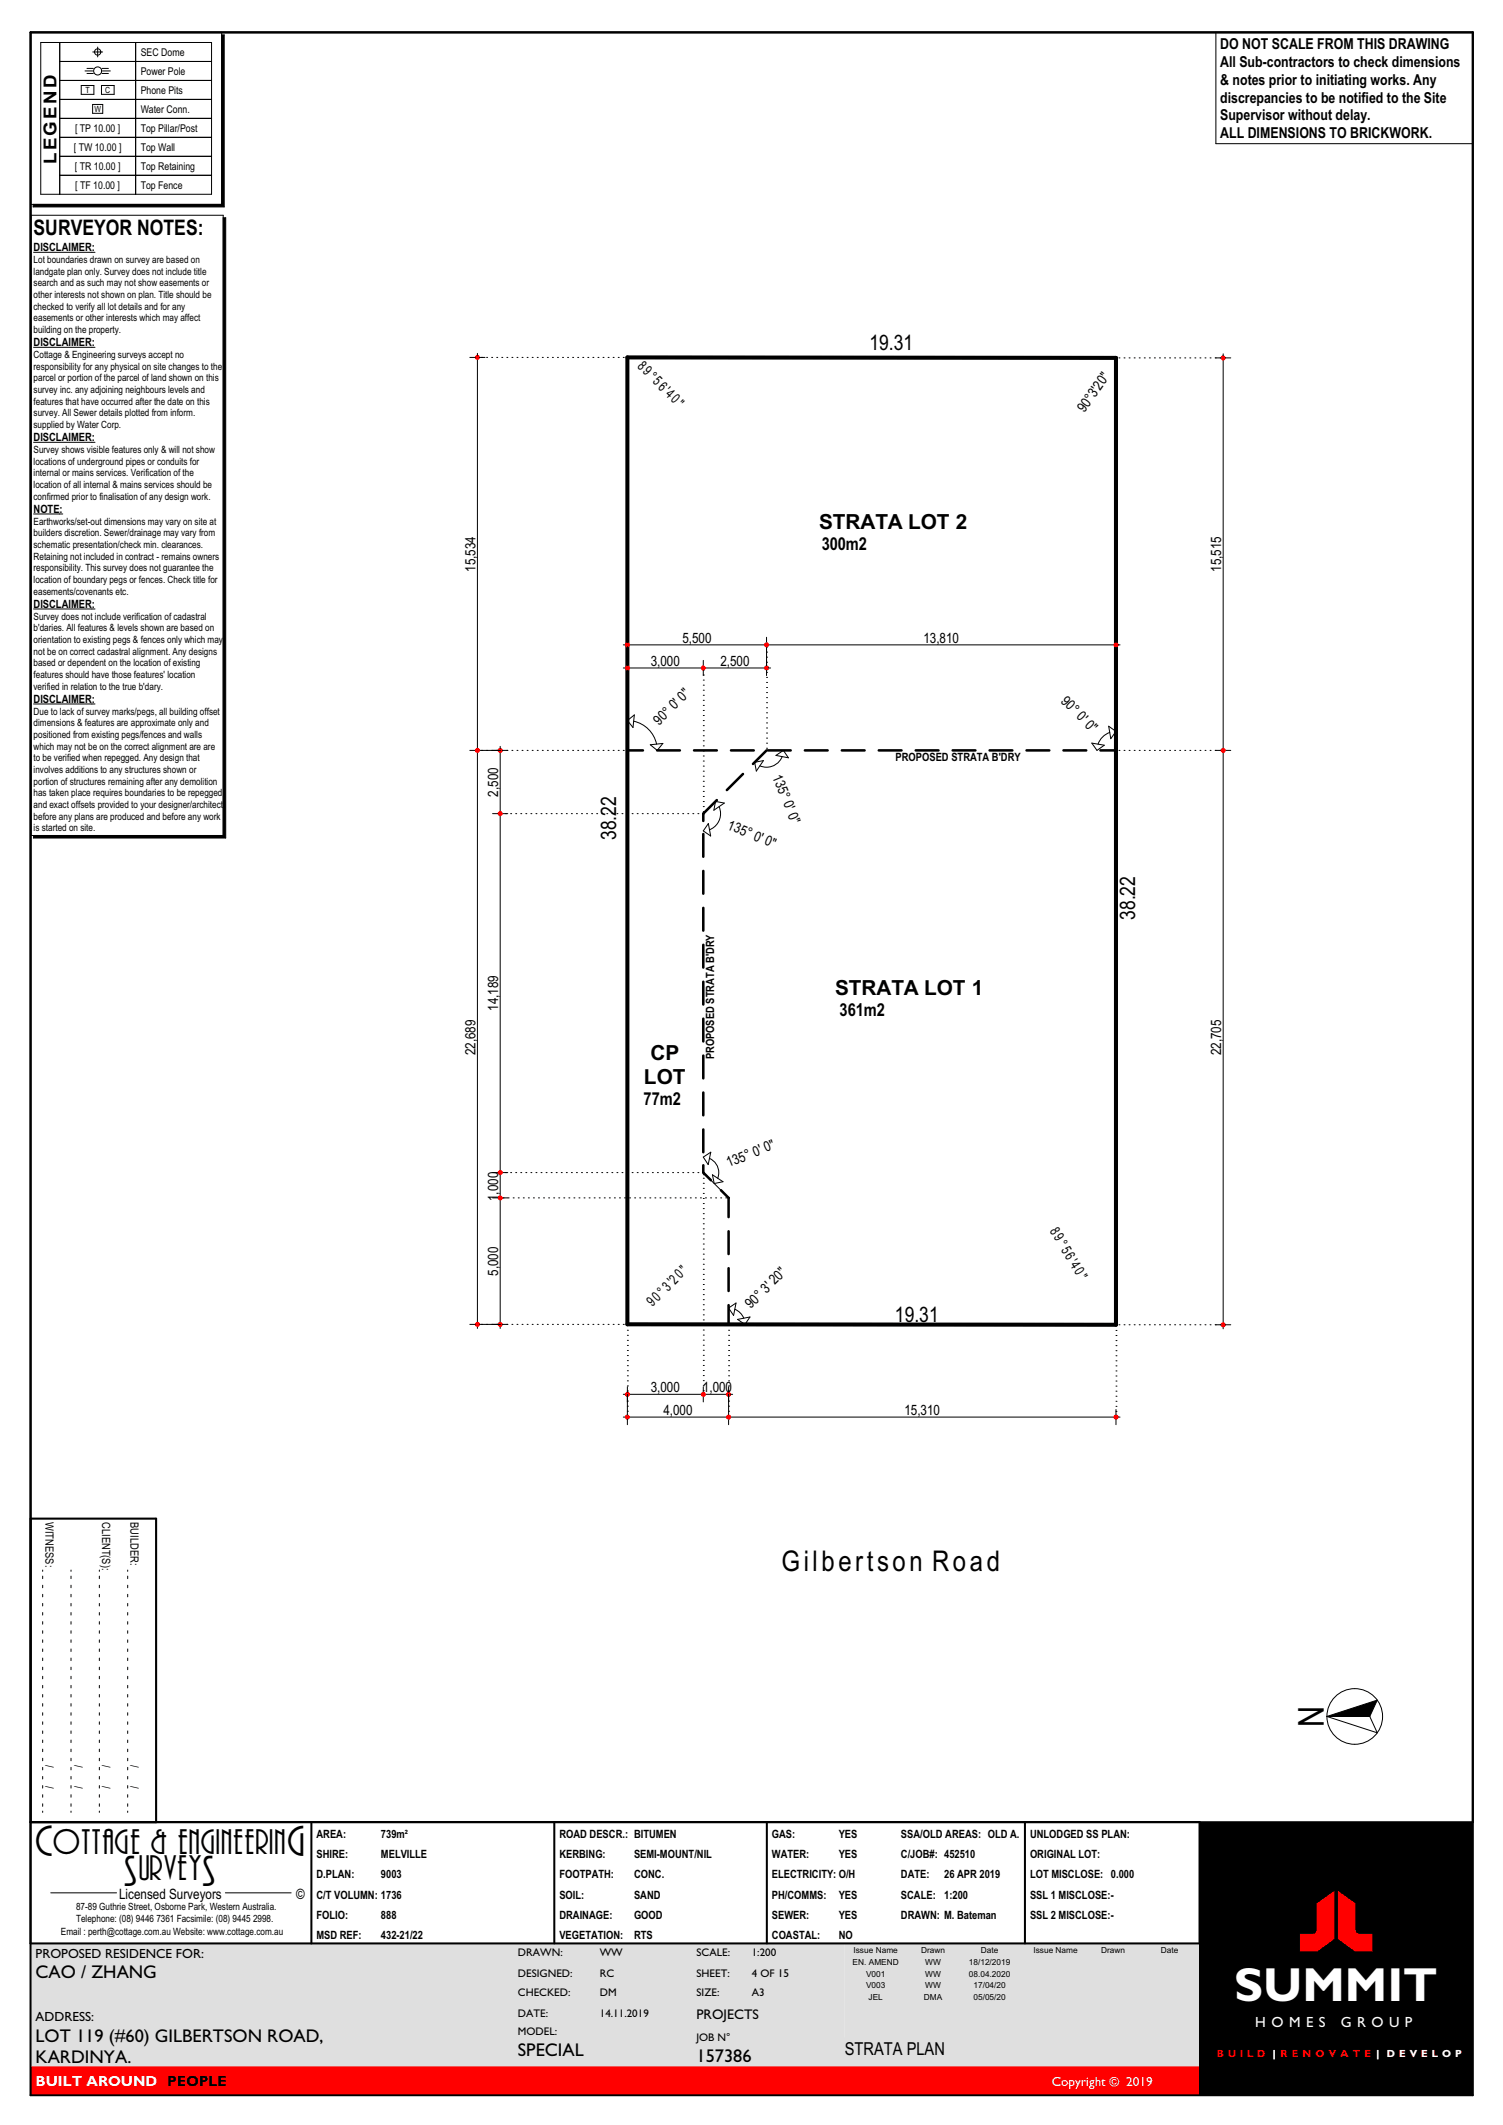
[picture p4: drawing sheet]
<svg xmlns="http://www.w3.org/2000/svg" width="297mm" height="420mm" viewBox="0 0 297 420" stroke-linecap="round" stroke-linejoin="round" font-family="sans-serif">
<defs><g id="words">
<text font-size="9.5" fill="#fff" x="243.9" y="395.5">SUMMIT</text>
<g font-size="8">
<text x="7" y="366.8">C</text>
<text x="56.8" y="366.8">G</text>
<text x="24.5" y="372.8">S</text>
<text x="40" y="372.8">S</text>
</g>
<text font-size="7.1" x="261.6" y="341.3" transform="rotate(-90 261.6 341.3)">N</text>
<g font-size="6.5">
<text x="10.5" y="366.4">OTTAGE &amp; ENGINEERIN</text>
<text x="27.5" y="371.6">URVEY</text>
</g>
<text font-size="5.6" x="154.4" y="310.4">Gilbertson Road</text>
<g font-size="4.2">
<text x="6.6" y="46.5">SURVEYOR NOTES:</text>
<text x="171.8" y="69.1">19.31</text>
<text x="121.8" y="166" transform="rotate(-90 121.8 166)">38.22</text>
<text x="224.3" y="181.8" transform="rotate(-90 224.3 181.8)">38.22</text>
<text x="176.9" y="261.2">19.31</text>
</g>
<g font-size="4.1">
<text x="161.9" y="104.5">STRATA LOT 2</text>
<text x="165" y="196.7">STRATA LOT 1</text>
<text x="128.5" y="209.5">CP</text>
<text x="127.3" y="214.3">LOT</text>
</g>
<g font-size="3.6">
<text x="7" y="391">CAO / ZHANG</text>
<text x="7" y="403.6">LOT 119 (#60) GILBERTSON ROAD,</text>
<text x="7" y="407.8">KARDINYA.</text>
<text x="102.3" y="406.3">SPECIAL</text>
<text x="137.6" y="407.6">157386</text>
</g>
<g font-size="3.5">
<text x="11.2" y="32.5" transform="rotate(-90 11.2 32.5)">LEGEND</text>
<text x="162.4" y="108.7">300m2</text>
<text x="165.9" y="200.8">361m2</text>
<text x="127.2" y="218.4">77m2</text>
<text x="167" y="406.2">STRATA PLAN</text>
</g>
<g font-size="3">
<text x="241.1" y="9.6">DO NOT SCALE FROM THIS DRAWING</text>
<text x="241.1" y="13.2">All Sub-contractors to check dimensions</text>
<text x="241.1" y="16.7">&amp; notes prior to initiating works. Any</text>
<text x="241.1" y="20.3">discrepancies to be notified to the Site</text>
<text x="241.1" y="23.8">Supervisor without delay.</text>
<text x="241.1" y="27.4">ALL DIMENSIONS TO BRICKWORK.</text>
</g>
<g font-size="2.9" fill="#fff">
<text x="248.1" y="400.6">H O M E S</text>
<text x="264.9" y="400.6">G R O U P</text>
<text x="7" y="412.3">BUILT AROUND PEOPLE</text>
</g>
<g font-size="2.8">
<text x="125.8" y="72.5" transform="rotate(45 125.8 72.5)">89°56'40&quot;</text>
<text x="214.3" y="81.6" transform="rotate(-55 214.3 81.6)">90°3'20&quot;</text>
<text x="93.9" y="113" transform="rotate(-90 93.9 113)">15,534</text>
<text x="241.3" y="113" transform="rotate(-90 241.3 113)">15,515</text>
<text x="128.6" y="131.6">3,000</text>
<text x="134.8" y="127.1">5,500</text>
<text x="142.3" y="131.6">2,500</text>
<text x="182.5" y="127.1">13,810</text>
<text x="130.3" y="143.4" transform="rotate(-45 130.3 143.4)">90° 0' 0&quot;</text>
<text x="209.5" y="138.7" transform="rotate(45 209.5 138.7)">90° 0' 0&quot;</text>
<text x="152.6" y="153.6" transform="rotate(68 152.6 153.6)">135° 0' 0&quot;</text>
<text x="98.4" y="157.4" transform="rotate(-90 98.4 157.4)">2,500</text>
<text x="143.6" y="163.8" transform="rotate(22 143.6 163.8)">135° 0' 0&quot;</text>
<text x="98.4" y="199.8" transform="rotate(-90 98.4 199.8)">14,189</text>
<text x="93.9" y="208.6" transform="rotate(-90 93.9 208.6)">22,689</text>
<text x="241.3" y="208.6" transform="rotate(-90 241.3 208.6)">22,705</text>
<text x="144" y="230.7" transform="rotate(-22 144 230.7)">135° 0' 0&quot;</text>
<text x="98.4" y="237.4" transform="rotate(-90 98.4 237.4)">1,000</text>
<text x="207.4" y="243.3" transform="rotate(59 207.4 243.3)">89°56'40&quot;</text>
<text x="98.4" y="252.1" transform="rotate(-90 98.4 252.1)">5,000</text>
<text x="129" y="258.4" transform="rotate(-45 129 258.4)">90°3'20&quot;</text>
<text x="148.4" y="258.8" transform="rotate(-45 148.4 258.8)">90° 3' 20&quot;</text>
<text x="128.6" y="275.2">3,000</text>
<text x="138.9" y="275.2">1,000</text>
<text x="131.1" y="279.7">4,000</text>
<text x="178.7" y="279.7">15,310</text>
<text x="23.5" y="375.3">Licensed Surveyors</text>
<text x="58.5" y="375.3">©</text>
<text x="137.6" y="399.1">PROJECTS</text>
</g>
<g font-size="2.6">
<text x="7" y="387.1">PROPOSED RESIDENCE FOR:</text>
<text x="7" y="399.5">ADDRESS:</text>
</g>
<text font-size="2.6" fill="#fff" x="207.8" y="412.4">Copyright © 2019</text>
<g font-size="2.3">
<text x="6.6" y="49.6">DISCLAIMER:</text>
<text x="6.6" y="68.4">DISCLAIMER:</text>
<text x="6.6" y="87.2">DISCLAIMER:</text>
<text x="6.6" y="101.3">NOTE:</text>
<text x="6.6" y="120.1">DISCLAIMER:</text>
<text x="6.6" y="138.9">DISCLAIMER:</text>
<text x="177" y="150.4">PROPOSED STRATA B'DRY</text>
<text x="141.1" y="209.4" transform="rotate(-90 141.1 209.4)">PROPOSED STRATA B'DRY</text>
<text x="9" y="300.8" transform="rotate(90 9 300.8)">WITNESS:</text>
<text x="20.2" y="300.8" transform="rotate(90 20.2 300.8)">CLIENT(S):</text>
<text x="25.8" y="300.8" transform="rotate(90 25.8 300.8)">BUILDER:</text>
<text x="9" y="348.8" transform="rotate(90 9 348.8)">/</text>
<text x="9" y="352.9" transform="rotate(90 9 352.9)">/</text>
<text x="14.7" y="348.8" transform="rotate(90 14.7 348.8)">/</text>
<text x="14.7" y="352.9" transform="rotate(90 14.7 352.9)">/</text>
<text x="20.2" y="348.8" transform="rotate(90 20.2 348.8)">/</text>
<text x="20.2" y="352.9" transform="rotate(90 20.2 352.9)">/</text>
<text x="25.8" y="348.8" transform="rotate(90 25.8 348.8)">/</text>
<text x="25.8" y="352.9" transform="rotate(90 25.8 352.9)">/</text>
<text x="62.5" y="363.2">AREA:</text>
<text x="75.3" y="363.2">739m²</text>
<text x="110.5" y="363.2">ROAD DESCR.: BITUMEN</text>
<text x="152.5" y="363.2">GAS:</text>
<text x="165.7" y="363.2">YES</text>
<text x="178" y="363.2">SSA/OLD AREAS: OLD A.</text>
<text x="203.5" y="363.2">UNLODGED SS PLAN:</text>
<text x="62.5" y="367.2">SHIRE:</text>
<text x="62.5" y="371.2">D.PLAN:</text>
<text x="75.3" y="367.2">MELVILLE</text>
<text x="75.3" y="371.2">9003</text>
<text x="110.5" y="367.2">KERBING:</text>
<text x="110.5" y="371.2">FOOTPATH:</text>
<text x="125.3" y="367.2">SEMI-MOUNT/NIL</text>
<text x="125.3" y="371.2">CONC.</text>
<text x="152.5" y="367.2">WATER:</text>
<text x="152.5" y="371.2">ELECTRICITY: O/H</text>
<text x="165.7" y="367.2">YES</text>
<text x="178" y="367.2">C/JOB#: 452510</text>
<text x="178" y="371.2">DATE:</text>
<text x="186.6" y="371.2">26 APR 2019</text>
<text x="203.5" y="367.2">ORIGINAL LOT:</text>
<text x="203.5" y="371.2">LOT MISCLOSE: 0.000</text>
<text x="62.5" y="375.2">C/T VOLUMN: 1736</text>
<text x="110.5" y="375.2">SOIL:</text>
<text x="125.3" y="375.2">SAND</text>
<text x="152.5" y="375.2">PH/COMMS:</text>
<text x="165.7" y="375.2">YES</text>
<text x="178" y="375.2">SCALE:</text>
<text x="186.6" y="375.2">1:200</text>
<text x="203.5" y="375.2">SSL 1 MISCLOSE:-</text>
<text x="62.5" y="379.2">FOLIO:</text>
<text x="62.5" y="383.2">MSD REF:</text>
<text x="75.3" y="379.2">888</text>
<text x="75.3" y="383.2">432-21/22</text>
<text x="110.5" y="379.2">DRAINAGE:</text>
<text x="110.5" y="383.2">VEGETATION:</text>
<text x="125.3" y="379.2">GOOD</text>
<text x="125.3" y="383.2">RTS</text>
<text x="152.5" y="379.2">SEWER:</text>
<text x="152.5" y="383.2">COASTAL:</text>
<text x="165.7" y="379.2">YES</text>
<text x="165.7" y="383.2">NO</text>
<text x="178" y="379.2">DRAWN: M. Bateman</text>
<text x="203.5" y="379.2">SSL 2 MISCLOSE:-</text>
</g>
<g font-size="2.2">
<text x="102.3" y="386.7">DRAWN:</text>
<text x="118.5" y="386.7">WW</text>
<text x="137.6" y="386.7">SCALE:</text>
<text x="148.6" y="386.7">1:200</text>
<text x="102.3" y="394.6">CHECKED:</text>
<text x="102.3" y="390.7">DESIGNED:</text>
<text x="118.5" y="390.7">RC</text>
<text x="118.5" y="394.6">DM</text>
<text x="137.6" y="390.7">SHEET:</text>
<text x="137.6" y="394.6">SIZE:</text>
<text x="148.6" y="390.7">4 OF 15</text>
<text x="148.6" y="394.5">A3</text>
<text x="102.3" y="398.6">DATE:</text>
<text x="118.5" y="398.6">14.11.2019</text>
<text x="102.3" y="402.2">MODEL:</text>
<text x="137.6" y="403.4">JOB N°</text>
</g>
<g font-size="2.1">
<text x="27.8" y="11">SEC Dome</text>
<text x="27.8" y="14.8">Power Pole</text>
<text x="27.8" y="18.5">Phone Pits</text>
<text x="27.8" y="22.3">Water Conn.</text>
<text x="14.6" y="29.8">[ TW 10.00 ]</text>
<text x="14.8" y="26">[ TP 10.00 ]</text>
<text x="27.8" y="29.8">Top Wall</text>
<text x="27.8" y="26">Top Pillar/Post</text>
<text x="14.8" y="33.5">[ TR 10.00 ]</text>
<text x="27.8" y="33.5">Top Retaining</text>
<text x="14.9" y="37.3">[ TF 10.00 ]</text>
<text x="27.8" y="37.3">Top Fence</text>
</g>
<g font-size="2">
<text x="6.6" y="52">Lot boundaries drawn on survey are based on</text>
<text x="6.6" y="54.3">landgate plan only. Survey does not include title</text>
<text x="6.6" y="56.6">search and as such may not show easements or</text>
<text x="6.6" y="58.9">other interests not shown on plan. Title should be</text>
<text x="6.6" y="61.2">checked to verify all lot details and for any</text>
<text x="6.6" y="63.5">easements or other interests which may affect</text>
<text x="6.6" y="65.8">building on the property.</text>
<text x="6.6" y="70.8">Cottage &amp; Engineering surveys accept no</text>
<text x="6.6" y="73.1">responsibility for any physical on site changes to the</text>
<text x="6.6" y="75.4">parcel or portion of the parcel of land shown on this</text>
<text x="6.6" y="77.7">survey inc. any adjoining neighbours levels and</text>
<text x="6.6" y="80">features that have occurred after the date on this</text>
<text x="6.6" y="82.3">survey. All Sewer details plotted from inform.</text>
<text x="6.6" y="84.6">supplied by Water Corp.</text>
<text x="6.6" y="89.5">Survey shows visible features only &amp; will not show</text>
<text x="6.6" y="91.8">locations of underground pipes or conduits for</text>
<text x="6.6" y="94.1">internal or mains services. Verification of the</text>
<text x="6.6" y="96.4">location of all internal &amp; mains services should be</text>
<text x="6.6" y="98.8">confirmed prior to finalisation of any design work.</text>
<text x="6.6" y="103.7">Earthworks/set-out dimensions may vary on site at</text>
<text x="6.6" y="106">builders discretion. Sewer/drainage may vary from</text>
<text x="6.6" y="108.3">schematic presentation/check min. clearances.</text>
<text x="6.6" y="110.6">Retaining not included in contract - remains owners</text>
<text x="6.6" y="112.9">responsibility. This survey does not guarantee the</text>
<text x="6.6" y="115.2">location of boundary pegs or fences. Check title for</text>
<text x="6.6" y="117.5">easements/covenants etc.</text>
<text x="6.6" y="122.5">Survey does not include verification of cadastral</text>
<text x="6.6" y="124.8">b'daries. All features &amp; levels shown are based on</text>
<text x="6.6" y="127.1">orientation to existing pegs &amp; fences only which may</text>
<text x="6.6" y="129.4">not be on correct cadastral alignment. Any designs</text>
<text x="6.6" y="131.7">based or dependent on the location of existing</text>
<text x="6.6" y="134">features should have those features' location</text>
<text x="6.6" y="136.3">verified in relation to the true b'dary.</text>
<text x="6.6" y="141.2">Due to lack of survey marks/pegs, all building offset</text>
<text x="6.6" y="143.6">dimensions &amp; features are approximate only and</text>
<text x="6.6" y="145.9">positioned from existing pegs/fences and walls</text>
<text x="6.6" y="148.2">which may not be on the correct alignment are are</text>
<text x="6.6" y="150.5">to be verified when repegged. Any design that</text>
<text x="6.6" y="152.8">involves additions to any structures shown or</text>
<text x="6.6" y="155.1">portion of structures remaining after any demolition</text>
<text x="6.6" y="157.4">has taken place requires boundaries to be repegged</text>
<text x="6.6" y="159.7">and exact offsets provided to your designer/architect</text>
<text x="6.6" y="162">before any plans are produced and before any work</text>
<text x="6.6" y="164.3">is started on site.</text>
<text x="15" y="377.5">87-89 Guthrie Street, Osborne Park, Western Australia.</text>
<text x="12" y="382.5">Email : perth@cottage.com.au Website: www.cottage.com.au</text>
<text x="15" y="380">Telephone: (08) 9446 7361 Facsimile: (08) 9445 2998.</text>
</g>
<g font-size="2" fill="#f00">
<text x="240.4" y="406.5">B U I L D</text>
<text x="274" y="406.5">D E V E L O P</text>
</g>
<text font-size="2" fill="#fff" x="251.5" y="406.5">| R E N O V A T E |</text>
<g font-size="1.7">
<text x="16.9" y="18.4">T</text>
<text x="18.6" y="22.1">W</text>
<text x="20.8" y="18.4">C</text>
</g>
<g font-size="1.6">
<text x="168.5" y="388.4">EN. AMEND</text>
<text x="168.7" y="386">Issue Name</text>
<text x="182" y="386">Drawn</text>
<text x="182.8" y="388.4">WW</text>
<text x="191.5" y="388.4">18/12/2019</text>
<text x="193.8" y="386">Date</text>
<text x="204.2" y="386">Issue Name</text>
<text x="217.6" y="386">Drawn</text>
<text x="229.4" y="386">Date</text>
<text x="171.1" y="390.7">V001</text>
<text x="171.1" y="393">V003</text>
<text x="171.6" y="395.2">JEL</text>
<text x="182.6" y="395.2">DMA</text>
<text x="182.8" y="390.7">WW</text>
<text x="182.8" y="393">WW</text>
<text x="191.5" y="390.7">08.04.2020</text>
<text x="192.4" y="393">17/04/20</text>
<text x="192.4" y="395.2">05/05/20</text>
</g>
</g></defs>
<path d="M166.9 384.1h70.1v18.6h-70.1z" fill-rule="evenodd" fill="#dfdfdf"/>
<!-- layer: O__TITLE -->
<path d="M6 408.4h231v5.7h-231z" fill-rule="evenodd" fill="#f00"/>
<path d="M6 384.1h160.9v18.6h70.1v5.7h-231z" fill-rule="evenodd" fill="#dfdfdf"/>
<path d="M237 360.1h54v54h-54z" fill-rule="evenodd" fill="#000"/>
<g fill="#f00">
<path d="M260.2 376.2l3.5-2.5v9.5l-3.4 2.5h-3.4v-3.5h2.6l.6-.3 .1-.4z" fill-rule="evenodd"/>
<path d="M264.4 373.7l3.5 2.5v5.3l.1 .4 .6 .3h2.6v3.5h-3.4l-3.4-2.5z" fill-rule="evenodd"/>
</g>
<g fill="none" stroke="#000" stroke-width=".2">
<path d="M240.3 6.4h50.7v22h-50.7zM6 300.1h24.8v60h-24.8zM8.4 310.3v.3M8.4 311.5v.5M8.4 313.3v.5M8.4 315.1v.5M8.4 316.9v.5M8.4 318.7v.5M14 310.3v.3M14 311.5v.5M14 313.3v.5M14 315.1v.5"/>
<path d="M14 316.9v.5M14 318.7v.5M19.6 310.3v.3M19.6 311.5v.5M19.6 313.3v.5M19.6 315.1v.5M19.6 316.9v.5M19.6 318.7v.5M25.2 310.3v.3M25.2 311.5v.5M25.2 313.3v.5M25.2 315.1v.5"/>
<path d="M25.2 316.9v.5M25.2 318.7v.5M8.4 320.5v.5M8.4 322.3v.5M8.4 324.1v.5M8.4 325.9v.5M8.4 327.7v.5M8.4 329.5v.5M8.4 331.3v.5M8.4 333.1v.5M8.4 334.9v.5M8.4 336.7v.5"/>
<path d="M8.4 338.5v.5M14 320.5v.5M14 322.3v.5M14 324.1v.5M14 325.9v.5M14 327.7v.5M14 329.5v.5M14 331.3v.5M14 333.1v.5M14 334.9v.5M14 336.7v.5M14 338.5v.5"/>
<path d="M19.6 320.5v.5M19.6 322.3v.5M19.6 324.1v.5M19.6 325.9v.5M19.6 327.7v.5M19.6 329.5v.5M19.6 331.3v.5M19.6 333.1v.5M19.6 334.9v.5M19.6 336.7v.5M19.6 338.5v.5M25.2 320.5v.5"/>
<path d="M25.2 322.3v.5M25.2 324.1v.5M25.2 325.9v.5M25.2 327.7v.5M25.2 329.5v.5M25.2 331.3v.5M25.2 333.1v.5M25.2 334.9v.5M25.2 336.7v.5M25.2 338.5v.5M8.4 340.3v.5M8.4 342.1v.5"/>
<path d="M8.4 343.9v.5M8.4 345.7v.5M8.4 347.5v.5M8.4 349.3v.5M8.4 351.1v.5M8.4 352.9v.5M8.4 354.7v.5M8.4 356.5v.5M8.4 358v.2M14 340.3v.5M14 342.1v.5M14 343.9v.5"/>
<path d="M14 345.7v.5M14 347.5v.5M14 349.3v.5M14 351.1v.5M14 352.9v.5M14 354.7v.5M14 356.5v.5M14 358v.2M19.6 340.3v.5M19.6 342.1v.5M19.6 343.9v.5M19.6 345.7v.5"/>
<path d="M19.6 347.5v.5M19.6 349.3v.5M19.6 351.1v.5M19.6 352.9v.5M19.6 354.7v.5M19.6 356.5v.5M19.6 358v.2M25.2 340.3v.5M25.2 342.1v.5M25.2 343.9v.5M25.2 345.7v.5M25.2 347.5v.5"/>
<path d="M25.2 349.3v.5M25.2 351.1v.5M25.2 352.9v.5M25.2 354.7v.5M25.2 356.5v.5M25.2 358v.2M10 374.1h13M44.5 374.1h13"/>
</g>
<path d="M6 6.4h285v407.7h-285zM6 360.1h231v24h-231M61.5 360.1v24M109.5 360.1v24M151.5 360.1v24M202.5 360.1v24" fill="none" stroke="#000" stroke-width=".4"/>
<!-- layer: O__SITE_TITLE -->
<g fill="#000">
<path d="M6.6 40.4h37.2v-33.5h.5v34h-37.7z" fill-rule="evenodd"/>
<path d="M44.1 43h.5v122.6h-38v-.5h37.5z" fill-rule="evenodd"/>
</g>
<g fill="none" stroke="#000" stroke-width=".2">
<path d="M6.1 6.4h37.7v34h-37.7zM8.1 8.4h33.7v30h-33.7zM11.8 12.1h30M11.8 8.4v30M11.8 15.9h30M11.8 19.6h30M16.1 16.9h2.5v1.7h-2.5zM16.8 14h1.5M17.2 13.5h1.2M17.2 14.5h1.2M18.3 10.3h2M19.3 9.3v1.9"/>
<path d="M20.1 16.9h2.5v1.7h-2.5zM20.2 13.5h1.2M20.2 14.5h1.2M20.3 14h1.5M26.8 8.4v30M43.8 6.9h.5v34h-37.7v-.5M11.8 23.4h30M11.8 27.1h30M11.8 30.9h30M11.8 34.6h30M18.3 20.6h2v1.8h-2zM6.1 42.5h38v122.6h-38z"/>
<path d="M6.6 49.9h12.2M44.1 43h.5v122.6h-38v-.5M6.6 68.6h12.2M6.6 87.4h12.2M6.6 101.6h5.8M6.6 120.4h12.2M6.6 139.1h12.2"/>
<circle cx="19.3" cy="14" r=".8"/>
<circle cx="19.3" cy="10.3" r=".63"/>
</g>
<path d="M124 70.6l96.5 .1v191.1l-96.5-.1z" fill="none" stroke="#000" stroke-width=".8"/>
<!-- layer: 1 SITE 07_strata -->
<g fill="none" stroke="#000" stroke-width=".5">
<path d="M124 148.3h3M129.8 148.3h4.5M137.1 148.3h4.5M141.7 158.1l-2.7 2.7v1.5M144.4 148.3h4.5M146.8 153l-3.2 3.2M151.5 148.3l-2.7 2.7M151.7 148.3h4.5M159 148.3h4.5M166.3 148.3h4.5M173.6 148.3h4.5M180.9 148.3h4.5"/>
<path d="M188.2 148.3h4.5M195.5 148.3h4.5M202.8 148.3h4.5M210.1 148.3h4.5M217.4 148.3h3.1M139 164.8v4.5M139 172.1v4.5M139 179.4v4.5M139 186.7v4.5M139 194v4.5M139 201.3v4.5M139 208.6v4.5"/>
<path d="M139 215.9v4.5M139 223.2v4.5M139 230.3v1.5l1.5 1.5M142.5 235.2l1.5 1.6v3.8M144 243.4v4.5M144 250.7v4.5M144 258v3.8"/>
</g>
<!-- layer: 1 SITE 07_strata dimensions -->
<g fill="none" stroke="#000" stroke-width=".2">
<path d="M94.3 70.6h.1M95.2 70.6h.1M96.2 70.6h.1M97.2 70.6h.1M98.2 70.6h.1M99.2 70.6h.1M100.2 70.6h.1M101.2 70.6h.1M102.2 70.6h.1M103.2 70.6h.1M104.2 70.6h.1M105.2 70.6h.1"/>
<path d="M106.2 70.6h.1M107.2 70.6h.1M108.2 70.6h.1M109.2 70.6h.1M110.2 70.6h.1M111.2 70.6h.1M112.2 70.6h.1M113.2 70.6h.1M114.2 70.6h.1M115.2 70.6h.1M116.2 70.6h.1M117.2 70.6h.1"/>
<path d="M118.2 70.6h.1M119.2 70.6h.1M120.2 70.6h.1M121.2 70.6h.1M122.2 70.6h.1M123.2 70.6h.1M124 70.6h.1M220.5 70.7h.1M221.1 70.7h.1M222.1 70.7h.1M223.1 70.7h.1M224.1 70.7h.1"/>
<path d="M225.1 70.7h.1M226.1 70.7h.1M227.1 70.7h.1M228.1 70.7h.1M229.1 70.7h.1M230.1 70.7h.1M231.1 70.7h.1M232.1 70.7h.1M233.1 70.7h.1M234.1 70.7h.1M235.1 70.7h.1M236.1 70.7h.1"/>
<path d="M237.1 70.7h.1M238.1 70.7h.1M239.1 70.7h.1M240.1 70.7h.1M241.1 70.7h.1M241.7 70.7h.1M139 139.4h.1M139 138.4h.1M139 137.4h.1M139 136.4h.1M139 135.4h.1M139 134.4h.1"/>
<path d="M139 133.4h.1M139 132.4h.1M139 132h.1M151.5 127.5h.1M151.5 127.9h.1M151.5 128.9h.1M151.5 129.9h.1M151.5 130.9h.1M151.5 131.9h.1M151.5 132.9h.1M151.5 133.9h.1M151.5 134.9h.1"/>
<path d="M151.5 135.9h.1M151.5 136.9h.1M151.5 137.9h.1M151.5 138.9h.1M151.5 139.9h.1M94.3 148.3h.1M95.2 148.3h.1M96.2 148.3h.1M97.2 148.3h.1M98.2 148.3h.1M99.2 148.3h.1M100.2 148.3h.1"/>
<path d="M101.2 148.3h.1M102.2 148.3h.1M103.2 148.3h.1M104.2 148.3h.1M105.2 148.3h.1M106.2 148.3h.1M107.2 148.3h.1M108.2 148.3h.1M109.2 148.3h.1M110.2 148.3h.1M111.2 148.3h.1M112.2 148.3h.1"/>
<path d="M113.2 148.3h.1M114.2 148.3h.1M115.2 148.3h.1M116.2 148.3h.1M117.2 148.3h.1M118.2 148.3h.1M119.2 148.3h.1M120.2 148.3h.1M121.2 148.3h.1M122.2 148.3h.1M123.2 148.3h.1M124 148.3h.1"/>
<path d="M139 159.4h.1M139 158.4h.1M139 157.4h.1M139 156.4h.1M139 155.4h.1M139 154.4h.1M139 153.4h.1M139 152.4h.1M139 151.4h.1M139 150.4h.1M139 149.4h.1M139 148.4h.1"/>
<path d="M139 147.4h.1M139 146.4h.1M139 145.4h.1M139 144.4h.1M139 143.4h.1M139 142.4h.1M139 141.4h.1M139 140.4h.1M151.5 140.9h.1M151.5 141.9h.1M151.5 142.9h.1M151.5 143.9h.1"/>
<path d="M151.5 144.9h.1M151.5 145.9h.1M151.5 146.9h.1M151.5 147.9h.1M151.5 148.3h.1M220.5 148.3h.1M221.1 148.3h.1M222.1 148.3h.1M223.1 148.3h.1M224.1 148.3h.1M225.1 148.3h.1M226.1 148.3h.1"/>
<path d="M227.1 148.3h.1M228.1 148.3h.1M229.1 148.3h.1M230.1 148.3h.1M231.1 148.3h.1M232.1 148.3h.1M233.1 148.3h.1M234.1 148.3h.1M235.1 148.3h.1M236.1 148.3h.1M237.1 148.3h.1M238.1 148.3h.1"/>
<path d="M239.1 148.3h.1M240.1 148.3h.1M241.1 148.3h.1M241.7 148.3h.1M241.7 148.7v112.7M98.8 160.8h.1M98.9 160.8h.1M99.9 160.8h.1M100.9 160.8h.1M101.9 160.8h.1M102.9 160.8h.1M103.9 160.8h.1"/>
<path d="M104.9 160.8h.1M105.9 160.8h.1M106.9 160.8h.1M107.9 160.8h.1M108.9 160.8h.1M109.9 160.8h.1M110.9 160.8h.1M111.9 160.8h.1M112.9 160.8h.1M113.9 160.8h.1M114.9 160.8h.1M115.9 160.8h.1"/>
<path d="M116.9 160.8h.1M117.9 160.8h.1M118.9 160.8h.1M119.9 160.8h.1M120.9 160.8h.1M121.9 160.8h.1M122.9 160.8h.1M123.9 160.8h.1M124.9 160.8h.1M125.9 160.8h.1M126.9 160.8h.1M127.9 160.8h.1"/>
<path d="M128.9 160.8h.1M129.9 160.8h.1M130.9 160.8h.1M131.9 160.8h.1M132.9 160.8h.1M133.9 160.8h.1M134.9 160.8h.1M135.9 160.8h.1M136.9 160.8h.1M137.9 160.8h.1M138.9 160.8h.1M139 160.8h.1"/>
<path d="M139 160.4h.1M98.8 236.8h.1M98.8 231.8h.1M98.9 231.8h.1M99.4 236.8h.1M99.9 231.8h.1M100.4 236.8h.1M100.9 231.8h.1M101.4 236.8h.1M101.9 231.8h.1M102.4 236.8h.1M102.9 231.8h.1"/>
<path d="M103.4 236.8h.1M103.9 231.8h.1M104.4 236.8h.1M104.9 231.8h.1M105.4 236.8h.1M105.9 231.8h.1M106.4 236.8h.1M106.9 231.8h.1M107.4 236.8h.1M107.9 231.8h.1M108.4 236.8h.1M108.9 231.8h.1"/>
<path d="M109.4 236.8h.1M109.9 231.8h.1M110.4 236.8h.1M110.9 231.8h.1M111.4 236.8h.1M111.9 231.8h.1M112.4 236.8h.1M112.9 231.8h.1M113.4 236.8h.1M113.9 231.8h.1M114.4 236.8h.1M114.9 231.8h.1"/>
<path d="M115.4 236.8h.1M115.9 231.8h.1M116.4 236.8h.1M116.9 231.8h.1M117.4 236.8h.1M117.9 231.8h.1M118.4 236.8h.1M118.9 231.8h.1M119.4 236.8h.1M119.9 231.8h.1M120.4 236.8h.1M120.9 231.8h.1"/>
<path d="M121.4 236.8h.1M121.9 231.8h.1M122.4 236.8h.1M122.9 231.8h.1M123.4 236.8h.1M123.9 231.8h.1M124.4 236.8h.1M124.9 231.8h.1M125.4 236.8h.1M125.9 231.8h.1M126.4 236.8h.1M126.9 231.8h.1"/>
<path d="M127.4 236.8h.1M127.9 231.8h.1M128.4 236.8h.1M128.9 231.8h.1M129.4 236.8h.1M129.9 231.8h.1M130.4 236.8h.1M130.9 231.8h.1M131.4 236.8h.1M131.9 231.8h.1M132.4 236.8h.1M132.9 231.8h.1"/>
<path d="M133.4 236.8h.1M133.9 231.8h.1M134.4 236.8h.1M134.9 231.8h.1M135.4 236.8h.1M135.9 231.8h.1M136.4 236.8h.1M136.9 231.8h.1M137.4 236.8h.1M137.9 231.8h.1M138.4 236.8h.1M138.9 231.8h.1"/>
<path d="M139 239.9h.1M139 238.9h.1M139 237.9h.1M139 236.9h.1M139 235.9h.1M139 234.9h.1M139 233.9h.1M139 232.9h.1M139 232.2h.1M139 231.8h.1M139.4 236.8h.1M140.4 236.8h.1"/>
<path d="M141.4 236.8h.1M142.4 236.8h.1M143.4 236.8h.1M144 236.8h.1M139 259.9h.1M139 258.9h.1M139 257.9h.1M139 256.9h.1M139 255.9h.1M139 254.9h.1M139 253.9h.1M139 252.9h.1"/>
<path d="M139 251.9h.1M139 250.9h.1M139 249.9h.1M139 248.9h.1M139 247.9h.1M139 246.9h.1M139 245.9h.1M139 244.9h.1M139 243.9h.1M139 242.9h.1M139 241.9h.1M139 240.9h.1"/>
<path d="M94.3 261.8h.1M95.2 261.8h.1M96.2 261.8h.1M97.2 261.8h.1M98.2 261.8h.1M99.2 261.8h.1M100.2 261.8h.1M101.2 261.8h.1M102.2 261.8h.1M103.2 261.8h.1M104.2 261.8h.1M105.2 261.8h.1"/>
<path d="M106.2 261.8h.1M107.2 261.8h.1M108.2 261.8h.1M109.2 261.8h.1M110.2 261.8h.1M111.2 261.8h.1M112.2 261.8h.1M113.2 261.8h.1M114.2 261.8h.1M115.2 261.8h.1M116.2 261.8h.1M117.2 261.8h.1"/>
<path d="M118.2 261.8h.1M119.2 261.8h.1M120.2 261.8h.1M121.2 261.8h.1M122.2 261.8h.1M123.2 261.8h.1M124 261.8h.1M124 261.9h.1M124 262.9h.1M124 263.9h.1M124 264.9h.1M124 265.9h.1"/>
<path d="M124 266.9h.1M124 267.9h.1M124 268.9h.1M124 269.9h.1M124 270.9h.1M124 271.9h.1M124 272.9h.1M124 273.9h.1M124 274.9h.1M124 275.9h.1M124 276.9h.1M124 277.9h.1"/>
<path d="M124 278.9h.1M124 279.9h.1M139 275.6h.1M139 274.9h.1M139 273.9h.1M139 272.9h.1M139 271.9h.1M139 270.9h.1M139 269.9h.1M139 268.9h.1M139 267.9h.1M139 266.9h.1"/>
<path d="M139 265.9h.1M139 264.9h.1M139 263.9h.1M139 262.9h.1M139 261.9h.1M139 260.9h.1M144 279.9h.1M144 278.9h.1M144 277.9h.1M144 276.9h.1M144 275.9h.1M144 274.9h.1"/>
<path d="M144 273.9h.1M144 272.9h.1M144 271.9h.1M144 270.9h.1M144 269.9h.1M144 268.9h.1M144 267.9h.1M144 266.9h.1M144 265.9h.1M144 264.9h.1M144 263.9h.1M144 262.9h.1"/>
<path d="M144 261.9h.1M144 261.8h.1M220.5 280h.1M220.5 279h.1M220.5 278h.1M220.5 277h.1M220.5 276h.1M220.5 275h.1M220.5 274h.1M220.5 273h.1M220.5 272h.1M220.5 271h.1"/>
<path d="M220.5 270h.1M220.5 269h.1M220.5 268h.1M220.5 267h.1M220.5 266h.1M220.5 265h.1M220.5 264h.1M220.5 263h.1M220.5 262h.1M220.5 261.8h.1M221.1 261.8h.1M222.1 261.8h.1"/>
<path d="M223.1 261.8h.1M224.1 261.8h.1M225.1 261.8h.1M226.1 261.8h.1M227.1 261.8h.1M228.1 261.8h.1M229.1 261.8h.1M230.1 261.8h.1M231.1 261.8h.1M232.1 261.8h.1M233.1 261.8h.1M234.1 261.8h.1"/>
<path d="M235.1 261.8h.1M236.1 261.8h.1M237.1 261.8h.1M238.1 261.8h.1M239.1 261.8h.1M240.1 261.8h.1M241.1 261.8h.1M241.7 261.8h.1M241.7 262.2v.4M124 280.1h.1M144 280.1h.1M220.5 280.1h.1"/>
</g>
<!-- layer: O__SITE_TITLE -->
<path d="M6.1 6.4h284.9v353.8h-284.9zM6.1 300.2h24.8v60" fill="none" stroke="#000" stroke-width=".4"/>
<!-- layer: 1 SITE 07_strata dimensions -->
<circle cx="241.7" cy="261.8" r=".4" fill="none" stroke="#f00" stroke-width=".2"/>
<circle cx="241.7" cy="261.8" r=".4" fill="#f00"/>
<path d="M241.7 71.1v76.8M240.2 148.3h1.1M242.1 148.3h1.1M240.2 261.8h1.1M242.1 261.8h1.1" fill="none" stroke="#000" stroke-width=".2"/>
<circle cx="241.7" cy="148.3" r=".4" fill="none" stroke="#f00" stroke-width=".2"/>
<circle cx="241.7" cy="148.3" r=".4" fill="#f00"/>
<circle cx="241.7" cy="70.7" r=".4" fill="none" stroke="#f00" stroke-width=".2"/>
<circle cx="241.7" cy="70.7" r=".4" fill="#f00"/>
<path d="M240.2 70.7h1.1M241.7 69.9v.4M242.1 70.7h1.1M98.8 237.2v24.2M98.8 262.2v.4" fill="none" stroke="#000" stroke-width=".2"/>
<circle cx="98.8" cy="261.8" r=".4" fill="none" stroke="#f00" stroke-width=".2"/>
<circle cx="98.8" cy="261.8" r=".4" fill="#f00"/>
<path d="M97.3 236.8h1.1M98.8 232.2v4.2M99.2 236.8h1.1M97.3 261.8h1.1M99.2 261.8h1.1" fill="none" stroke="#000" stroke-width=".2"/>
<circle cx="98.8" cy="236.8" r=".4" fill="none" stroke="#f00" stroke-width=".2"/>
<circle cx="98.8" cy="236.8" r=".4" fill="#f00"/>
<path d="M98.8 161.2v70.2M97.3 231.8h1.1M99.2 231.8h1.1" fill="none" stroke="#000" stroke-width=".2"/>
<circle cx="98.8" cy="231.8" r=".4" fill="none" stroke="#f00" stroke-width=".2"/>
<circle cx="98.8" cy="231.8" r=".4" fill="#f00"/>
<path d="M98.8 148.7v11.7M97.3 160.8h1.1M99.2 160.8h1.1" fill="none" stroke="#000" stroke-width=".2"/>
<circle cx="98.8" cy="160.8" r=".4" fill="none" stroke="#f00" stroke-width=".2"/>
<circle cx="98.8" cy="160.8" r=".4" fill="#f00"/>
<circle cx="98.8" cy="148.3" r=".4" fill="none" stroke="#f00" stroke-width=".2"/>
<circle cx="98.8" cy="148.3" r=".4" fill="#f00"/>
<path d="M123.2 127.5h.4M124.4 127.5h26.7M97.3 148.3h1.1M98.8 147.5v.4M99.2 148.3h1.1" fill="none" stroke="#000" stroke-width=".2"/>
<circle cx="124" cy="127.5" r=".4" fill="none" stroke="#f00" stroke-width=".2"/>
<circle cx="124" cy="127.5" r=".4" fill="#f00"/>
<path d="M124 126v1.1M124 127.9v1.1M151.5 126v1.1M151.5 127.9v4.1M151.9 127.5h68.2" fill="none" stroke="#000" stroke-width=".2"/>
<circle cx="151.5" cy="127.5" r=".4" fill="none" stroke="#f00" stroke-width=".2"/>
<circle cx="151.5" cy="127.5" r=".4" fill="#f00"/>
<circle cx="220.5" cy="127.5" r=".4" fill="none" stroke="#f00" stroke-width=".2"/>
<circle cx="220.5" cy="127.5" r=".4" fill="#f00"/>
<path d="M123.2 132h.4M124.4 132h14.2M220.5 126v1.1M220.5 127.9v1.1M220.9 127.5h.4" fill="none" stroke="#000" stroke-width=".2"/>
<circle cx="124" cy="132" r=".4" fill="none" stroke="#f00" stroke-width=".2"/>
<circle cx="124" cy="132" r=".4" fill="#f00"/>
<path d="M124 130.5v1.1M124 132.4v1.1M139 130.5v1.1M139 132.4v1.1M139.4 132h11.7" fill="none" stroke="#000" stroke-width=".2"/>
<circle cx="139" cy="132" r=".4" fill="none" stroke="#f00" stroke-width=".2"/>
<circle cx="139" cy="132" r=".4" fill="#f00"/>
<circle cx="151.5" cy="132" r=".4" fill="none" stroke="#f00" stroke-width=".2"/>
<circle cx="151.5" cy="132" r=".4" fill="#f00"/>
<path d="M151.5 130.5v1.1M151.5 132.4v1.1M151.9 132h.4M94.3 148.7v112.7M94.3 262.2v.4" fill="none" stroke="#000" stroke-width=".2"/>
<circle cx="94.3" cy="261.8" r=".4" fill="none" stroke="#f00" stroke-width=".2"/>
<circle cx="94.3" cy="261.8" r=".4" fill="#f00"/>
<path d="M94.3 71v76.9M92.8 148.3h1.1M94.7 148.3h4.1M92.8 261.8h1.1M94.7 261.8h4.1" fill="none" stroke="#000" stroke-width=".2"/>
<circle cx="94.3" cy="148.3" r=".4" fill="none" stroke="#f00" stroke-width=".2"/>
<circle cx="94.3" cy="148.3" r=".4" fill="#f00"/>
<circle cx="94.3" cy="70.6" r=".4" fill="none" stroke="#f00" stroke-width=".2"/>
<circle cx="94.3" cy="70.6" r=".4" fill="#f00"/>
<path d="M92.8 70.6h1.1M94.3 69.8v.4M94.7 70.6h1.1M123.2 275.6h.4M124.4 275.6h14.2" fill="none" stroke="#000" stroke-width=".2"/>
<circle cx="124" cy="275.6" r=".4" fill="none" stroke="#f00" stroke-width=".2"/>
<circle cx="124" cy="275.6" r=".4" fill="#f00"/>
<path d="M124 274.1v1.1M124 276v1.1M139 274.1v1.1M139 276v1.1M139.4 275.6h4.2" fill="none" stroke="#000" stroke-width=".2"/>
<circle cx="139" cy="275.6" r=".4" fill="none" stroke="#f00" stroke-width=".2"/>
<circle cx="139" cy="275.6" r=".4" fill="#f00"/>
<circle cx="144" cy="275.6" r=".4" fill="none" stroke="#f00" stroke-width=".2"/>
<circle cx="144" cy="275.6" r=".4" fill="#f00"/>
<path d="M144 274.1v1.1M144 276v1.1M144.4 275.6h.4M123.2 280.1h.4M124.4 280.1h19.2" fill="none" stroke="#000" stroke-width=".2"/>
<circle cx="124" cy="280.1" r=".4" fill="none" stroke="#f00" stroke-width=".2"/>
<circle cx="124" cy="280.1" r=".4" fill="#f00"/>
<path d="M124 275.6v4.1M144 275.6v4.1M124 280.5v1.1M144 280.5v1.1M144.4 280.1h75.7" fill="none" stroke="#000" stroke-width=".2"/>
<circle cx="144" cy="280.1" r=".4" fill="none" stroke="#f00" stroke-width=".2"/>
<circle cx="144" cy="280.1" r=".4" fill="#f00"/>
<circle cx="220.5" cy="280.1" r=".4" fill="none" stroke="#f00" stroke-width=".2"/>
<circle cx="220.5" cy="280.1" r=".4" fill="#f00"/>
<g fill="none" stroke="#000" stroke-width=".2">
<path d="M124 142.4l1.3-1.1-.2 2.5zM125.2 142.5a5.9 5.9 0 0 1 4.5 4.6M128.5 147.2l2.5-.3-1.1 1.4zM141.4 158.4l1.7 .3-2 1.4zM142.1 159.4a3.4 3.4 0 0 1-1.9 4.6M149.1 150.7l1.8-.4-1.4 2.1zM153.3 149.3l1.5-1 1 1.5zM154.6 149.5a3.3 3.3 0 0 1-4.4 1.9M215.7 146.9l2.5 .4-1.4 1zM219.1 143.5l1.4 1.1-1 1.4zM219.3 144.8a3.8 3.8 0 0 0-2.3 2.3M140 162.8l.4 2.4-1.4-1z"/>
<path d="M139 228.7l1.5-1-.6 2.5zM139.5 232.3l3.4 3.4M140.2 229a3.1 3.1 0 0 1 1.6 3.9M140.8 232.2l2.1 1.4-1.8 .3zM144 258.5l1.4-1-.4 2.5zM145.2 258.8a3.2 3.2 0 0 1 1.8 1.7M145.7 260.8l2.5-.5-1 1.5zM220.5 278.6v1.1M220.5 280.5v1.1M220.9 280.1h.4"/>
</g>
<g fill="none" stroke="#000" stroke-width=".2">
<path d="M262.2 339.3l10-3.3-1.5 3.3M262.2 339.3h8.5M262.2 339.3l10 3.2-1.5-3.2"/>
<circle cx="267.7" cy="339.3" r="5.5"/>
</g>
<path d="M262.2 339.3l10-3.3-1.5 3.3z" fill="#000"/>
<use href="#words"/>
</svg>
